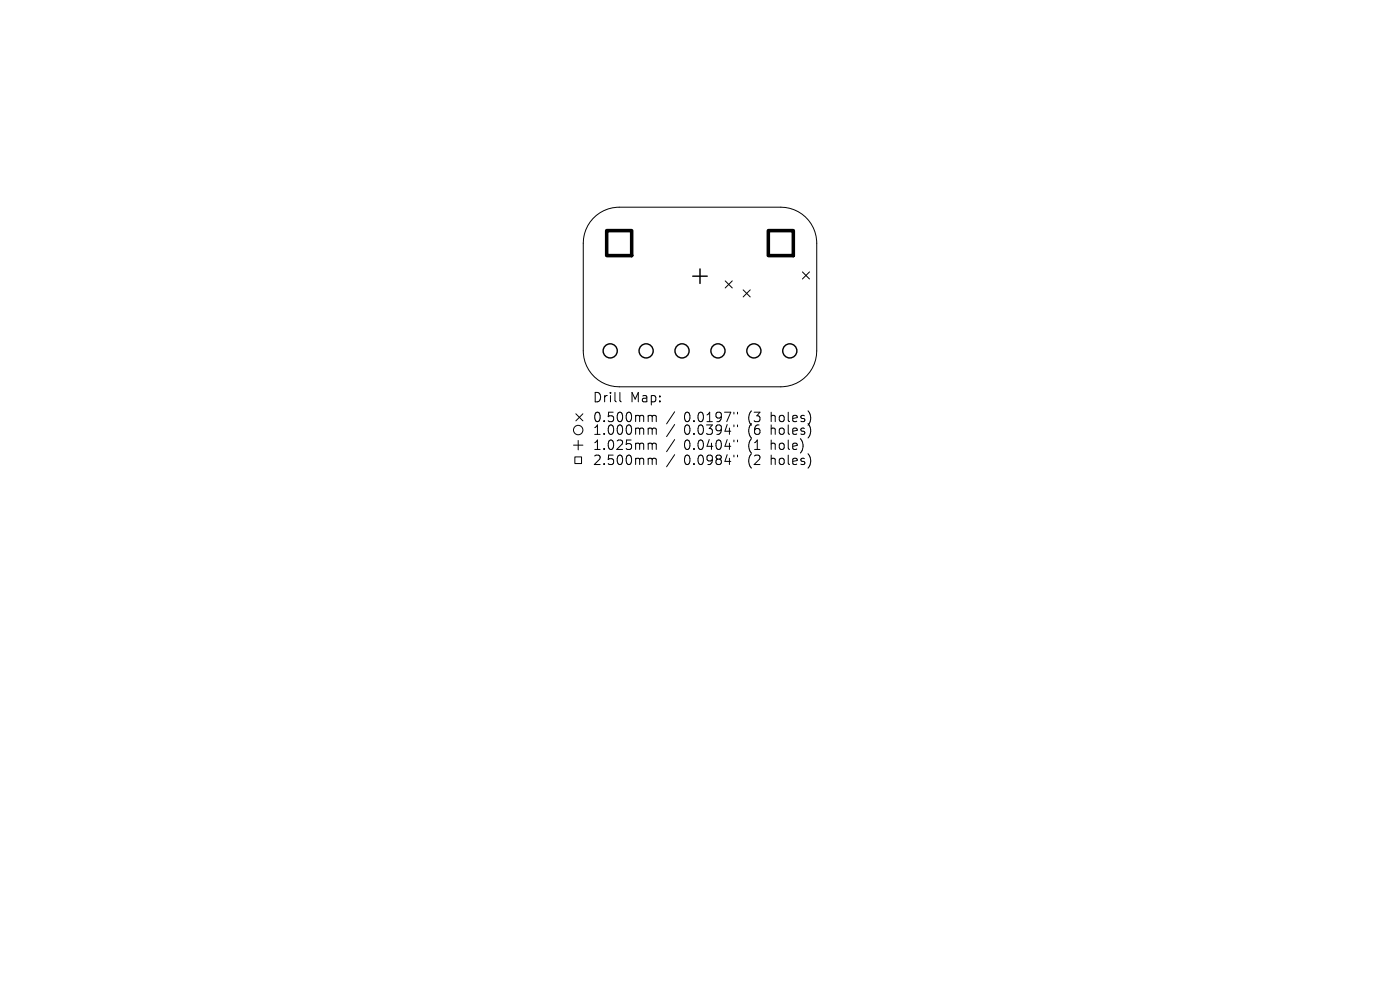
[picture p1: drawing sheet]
<svg xmlns="http://www.w3.org/2000/svg" width="297mm" height="210mm" viewBox="0 0 297 210" stroke-linecap="round" stroke-linejoin="round" font-family="sans-serif">
<defs><g id="words">
<g font-size="2.8">
<text x="125.7" y="85.6">Drill</text>
<text x="125.7" y="89.8">0.500mm</text>
<text x="133.7" y="85.6">Map:</text>
<text x="145.1" y="89.8">0.0197&quot;</text>
<text x="158.8" y="89.8">(3</text>
<text x="163.8" y="89.8">holes)</text>
<text x="125.7" y="92.5">1.000mm</text>
<text x="125.7" y="95.7">1.025mm</text>
<text x="145.1" y="92.5">0.0394&quot;</text>
<text x="145.1" y="95.7">0.0404&quot;</text>
<text x="158.8" y="92.5">(6</text>
<text x="158.8" y="95.7">(1</text>
<text x="163.8" y="92.5">holes)</text>
<text x="163.8" y="95.7">hole)</text>
<text x="125.7" y="98.9">2.500mm</text>
<text x="145.1" y="98.9">0.0984&quot;</text>
<text x="158.8" y="98.9">(2</text>
<text x="163.8" y="98.9">holes)</text>
</g>
</g></defs>
<g fill="none" stroke="#000" stroke-width=".21">
<path d="M125.8 46.4a7.6 7.6 0 0 1 5.6-2.4h34.2a7.6 7.6 0 0 1 7.7 7.6v22.8a7.6 7.6 0 0 1-7.7 7.7h-34.2a7.6 7.6 0 0 1-7.7-7.7v-22.8a7.6 7.6 0 0 1 2.1-5.2zM153.8 59.6l1.5 1.5M155.3 59.6l-1.5 1.5M170.2 57.7l1.5 1.5M171.7 57.7l-1.5 1.5M157.7 61.5l1.5 1.5M159.2 61.5l-1.5 1.5M121.7 94.4h2M122 96.9h1.4v1.4h-1.4zM122.2 87.8l1.5 1.5M122.7 93.4v2M123.7 87.8l-1.5 1.5"/>
<path d="M131.5 83.2v1.8l.3 .2M137.8 88.1l.5 .1 .1 .2M137.8 90.8l.5 .1 .1 .2M137.8 94l.5 .1 .1 .2M137.8 97.2l.5 .1 .1 .2M138.4 88.4l.2-.3 .5 .1 .1 1.2M138.4 88.4v1M138.4 91.1v1M138.4 94.3v1M138.4 97.5v1M138.4 91.1l.2-.3 .5 .1 .1 1.2M138.4 94.3l.2-.3 .5 .1 .1 1.2"/>
<path d="M138.4 97.5l.2-.3 .5 .1 .1 1.2M143.1 87.3l-1.7 2.6M143.1 90l-1.7 2.6M143.1 93.2l-1.7 2.6M143.1 96.4l-1.7 2.6M155.7 87.4v.4M155.7 90.1v.4M155.7 93.3v.4M155.7 96.5v.4M156.5 87.4v.4M156.5 90.1v.4M156.5 93.3v.4"/>
<path d="M156.5 96.5v.4"/>
<circle cx="122.7" cy="91.2" r="1"/>
</g>
<g fill="none" stroke="#000" stroke-width=".3">
<circle cx="129.5" cy="74.4" r="1.5"/>
<circle cx="137.1" cy="74.4" r="1.5"/>
<circle cx="144.7" cy="74.4" r="1.5"/>
<circle cx="152.3" cy="74.4" r="1.5"/>
<circle cx="159.9" cy="74.4" r="1.5"/>
<circle cx="167.6" cy="74.4" r="1.5"/>
</g>
<path d="M147 58.6h3M148.5 57v3.1" fill="none" stroke="#000" stroke-width=".31"/>
<path d="M128.7 48.9h5.3v5.3h-5.3zM163 48.9h5.3v5.3h-5.3z" fill="none" stroke="#000" stroke-width=".75"/>
<use href="#words"/>
</svg>
